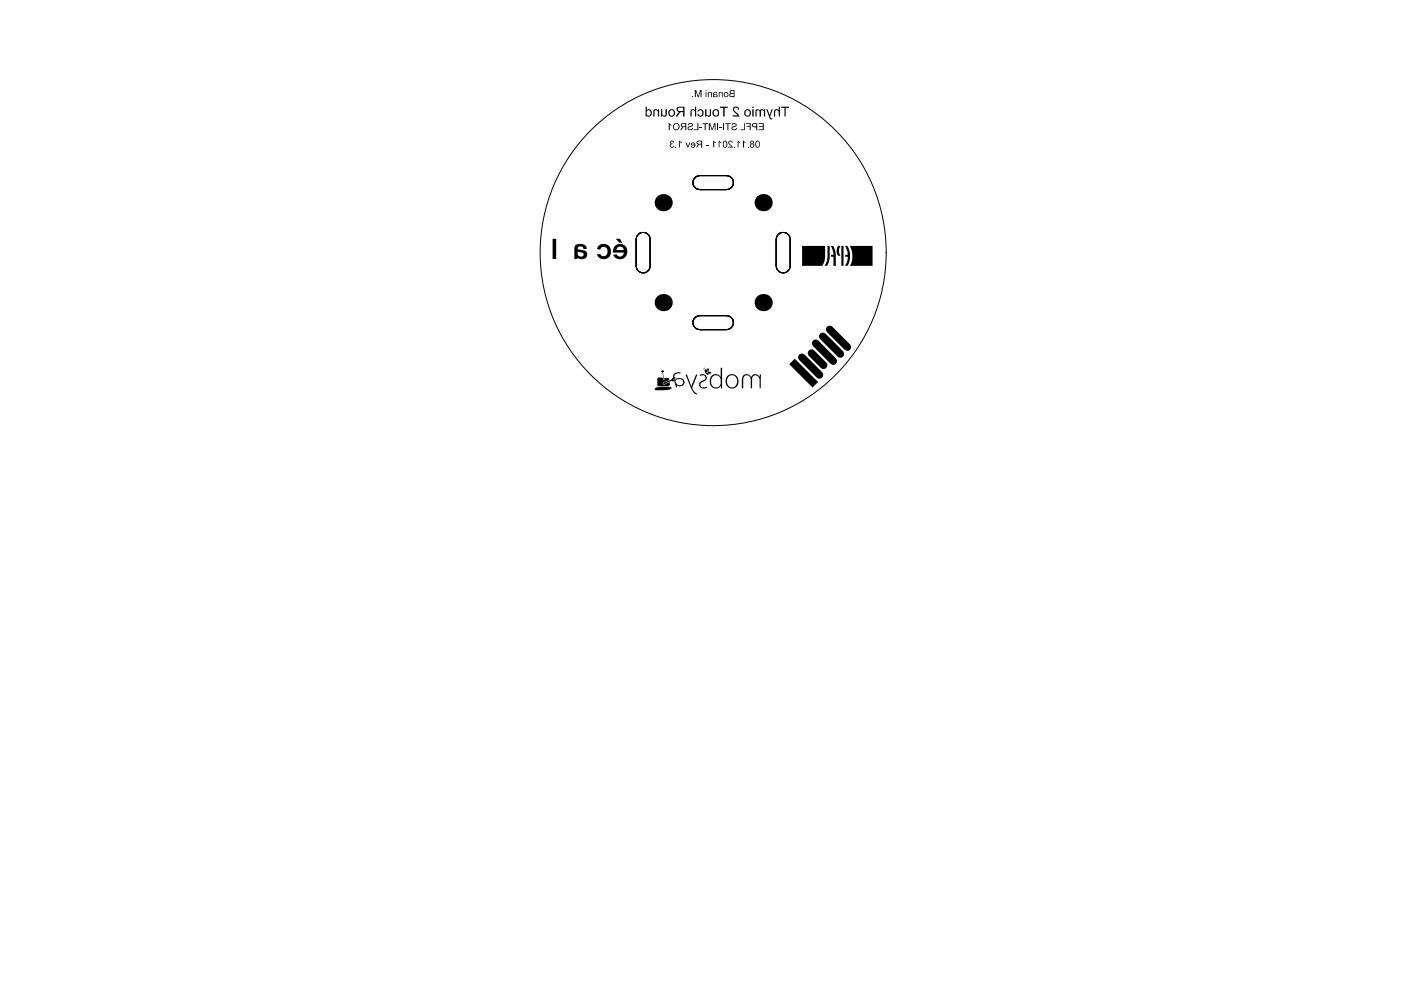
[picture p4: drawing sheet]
<svg xmlns="http://www.w3.org/2000/svg" width="289mm" height="203mm" viewBox="0 0 289 203" stroke-linecap="round" stroke-linejoin="round" font-family="sans-serif">
<g fill="none" stroke="#000" stroke-width=".21">
<path d="M143.5 36.5l.8-.3h5.5a1.45 1.45 0 0 1 1.4 1.5 1.45 1.45 0 0 1-1.4 1.4h-5.5a1.44 1.44 0 0 1-1.3-1 1.44 1.44 0 0 1 .5-1.6zM131.7 48.3a1.42 1.42 0 0 1 1.5-.3 1.42 1.42 0 0 1 .9 1.4v5.4a1.45 1.45 0 0 1-1.5 1.5 1.45 1.45 0 0 1-1.4-1.5v-5.4l.1-.6zM160.6 48.3a1.43 1.43 0 0 1 1.5-.2 1.43 1.43 0 0 1 .9 1.3v5.4a1.45 1.45 0 0 1-1.5 1.5 1.45 1.45 0 0 1-1.4-1.5v-5.4l.1-.6zM143.5 65.4l.8-.3h5.5a1.45 1.45 0 0 1 1.4 1.5 1.45 1.45 0 0 1-1.4 1.4h-5.5a1.44 1.44 0 0 1-1.3-1 1.44 1.44 0 0 1 .5-1.6z"/>
<circle cx="147.1" cy="52.1" r="35.7"/>
</g>
<g fill="#000">
<path d="M134.8 22.7l.6-.2 .3 .3v-.3h.2v1.5h-.2v-.8a.35 .35 0 0 0-.3-.5 .35 .35 0 0 0-.4 .4v.9h-.3zM136.3 22.5h.3v.8a.36 .36 0 0 0 .3 .5 .36 .36 0 0 0 .4-.4v-.9h.2v1.4l-.6 .2-.4-.3v.2h-.2zM137.9 25.4l.5 .4v.2l-.3-.3v1.2h-.2zM138.4 29.1a.46 .46 0 0 1 .6 .3h-.2a.26 .26 0 0 0-.2-.3 .26 .26 0 0 0-.3 .3 .26 .26 0 0 0 .4 .2v.2a.28 .28 0 0 0-.4 .2 .28 .28 0 0 0 .2 .3 .28 .28 0 0 0 .3-.2l.3 .1-.4 .3-.5-.3a.34 .34 0 0 1 .2-.5l-.1-.1a.31 .31 0 0 1-.1-.3 .31 .31 0 0 1 .2-.2zM139.3 30.3h.2v.1h-.2zM140.1 29l.5 .4v.1l-.4-.2v1.1h-.1zM141.4 29.4h.2l.3 .8 .2-.8h.3l-.5 1h-.1zM142 25.5l.5-.1a.39 .39 0 0 1 .4 .4 .39 .39 0 0 1-.5 .4h-.1a.26 .26 0 0 0-.3 .4 .26 .26 0 0 0 .5 .1l.2-.1 .1-.2h.1v.2l-.3 .3h-.5l-.2-.2a.53 .53 0 0 1 .1-.6 .53 .53 0 0 1 .6-.1 .27 .27 0 0 0-.1-.5 .27 .27 0 0 0-.4 .2l-.3 .1zM142.8 19.8h.2v.2h-.2zM142.6 22.6l.5-.1 .2 .2v-.7h.3v2h-.3v-1a.35 .35 0 0 0-.4-.3 .35 .35 0 0 0-.3 .4v.9h-.2v-1.1zM143.8 25.4h.2v1.5h-.9v-.2h.7zM144 22.7l.6-.2 .4 .4v.9l-.6 .3a.63 .63 0 0 1-.6-.6l.3 .1a.44 .44 0 0 0 .6 .2 .44 .44 0 0 0 .1-.7 .39 .39 0 0 0-.3-.4 .39 .39 0 0 0-.4 .3h-.3z"/>
<path d="M143.3 18.6h.3l.4 1.2 .4-1.2h.3v1.4h-.2v-1.2l-.4 1.2h-.2l-.4-1.2v1.2h-.2zM144.2 26.2h.6v.2h-.6zM144.9 25.4h1.1v.2h-.5v1.3h-.2v-1.3h-.4zM145.4 22.5h.3v1.1l.2 .2a.33 .33 0 0 0 .4 0 .33 .33 0 0 0 .1-.4v-.9h.2l-.1 1.4-.5 .2-.3-.3v.2h-.3zM145.6 29.9h.5v.1h-.5zM146 19.1l.3-.2 .4 .3 .1-.2v1h-.2v-.5a.26 .26 0 0 0-.2-.4 .26 .26 0 0 0-.3 .3v.6h-.1zM147.1 29l.5 .4v.1l-.3-.2v1.1h-.2zM146.2 25.4h.3l.4 1.2 .4-1.2h.3v1.5h-.2v-1.3l-.4 1.3h-.2l-.4-1.3v1.3h-.2zM147.9 25.4h.2v1.5h-.2zM148.2 29l.5 .4v.1l-.3-.2v1.1h-.2zM148.3 26.2h.6v.2h-.6zM148.3 19.1l.3-.2 .3 .3v-.2h.1v1h-.1v-.5a.26 .26 0 0 0-.2-.4 .26 .26 0 0 0-.3 .3v.6h-.2z"/>
<path d="M149.1 25.4h.2v1.5h-.2zM148.5 22h1.6v.2h-.7v1.8h-.2v-1.8h-.7zM150.3 29.1h.6l.2 .3-.2 .1a.29 .29 0 0 0-.2-.3 .29 .29 0 0 0-.4 .2 .29 .29 0 0 0 .2 .3l.7 .7h-1v-.1h.7l-.7-.8zM149.6 25.4h1.1v.2h-.5v1.3h-.2v-1.3h-.4zM151.4 22.1l.3-.1h.4l.3 .6h-.2l-.1-.3-.3-.1a.44 .44 0 0 0-.4 .4 .44 .44 0 0 0 .3 .5l.7 .6 .1 .3h-1.4v-.2h1l-.9-1.1-.1-.2zM151.4 30.3h.2v.1h-.2zM151.1 25.5l.4-.1a.39 .39 0 0 1 .4 .4 .39 .39 0 0 1-.4 .4h-.2a.26 .26 0 0 0-.2 .4 .26 .26 0 0 0 .4 .1l.3-.1v-.2h.2l-.1 .2-.3 .3h-.4l-.3-.2a.53 .53 0 0 1 .1-.6 .53 .53 0 0 1 .6-.1 .27 .27 0 0 0-.1-.5 .27 .27 0 0 0-.3 .2l-.3 .1zM152.1 29l.6 .4-.1 .1-.3-.2v1.1h-.2zM153.2 29l.6 .4v.1l-.4-.2v1.1h-.2zM153.4 25.4h.2v1.5h-.9v-.2h.7zM154.2 30.3h.2v.1h-.2zM153.8 25.4h1v1.5h-.2v-.7h-.6v-.2h.6v-.4h-.8z"/>
<path d="M156.4 25.4h1.1v1.5h-1.1v-.2h.9v-.5h-.8v-.2h.8v-.4h-.9zM155.9 22.7l.2-.2 .4 .1a.21 .21 0 0 0 .3 .1 .21 .21 0 0 0 .1-.2h.4l.3 .3v-.3h.2v1.5h-.3v-1.1a.29 .29 0 0 0-.3-.2 .29 .29 0 0 0-.3 .4v.9h-.3v-.8a.32 .32 0 0 0-.2-.5 .32 .32 0 0 0-.4 .4v.9h-.2zM158 22.5h.3l.4 1.3 .4-1.3h.3l-.6 1.5a.34 .34 0 0 0 .5 .4l-.1 .3-.4-.2zM159.7 22.7l.6-.2 .3 .2v-.7h.2v2h-.2v-.8a.38 .38 0 0 0-.3-.5 .38 .38 0 0 0-.4 .4v.9h-.3zM161.1 22h1.6v.2h-.7v1.8h-.2v-1.8h-.7zM114 49.3h.7v4.1h-.7zM123.5 50.6l.5-.2 .8-.1 .5 .2 .4 .4 .3 1.1-.1 .6-.4 .5-.6 .4h-.8l-.8-.5-.2-.6h.7l.3 .4h.6l.3-.1 .2-.4 .1-.7-.4-.6-.6-.1-.4 .4a.24 .24 0 0 1-.2 .2 .24 .24 0 0 1-.3-.1l-.3-.1zM127 49.3h.9l.4 .8h-.6zM135.7 77.9h1v.1a.22 .22 0 0 0 0 .3 .22 .22 0 0 0 .3 .1v-.3a.37 .37 0 0 1 .6-.1h.1a.27 .27 0 0 1 .3 .3 .27 .27 0 0 1-.3 .2l-.9 .4a.28 .28 0 0 0 0 .4 .28 .28 0 0 0 .4 0l.9-.5 .1 .6-.4 .3-2.2-.1v-1.4zM135.1 80l.9-.2 2.2 .1a.23 .23 0 0 1 .3 .2 .23 .23 0 0 1-.3 .2l-.7 .2h-2.3l-.2-.2zM136.4 76.5l.4-.1a.18 .18 0 0 1 .1 .2 .18 .18 0 0 1-.2 .2l.2 1.6-.1-.1-.1-1.5h-.3zM136.9 79a.17 .17 0 0 0-.1 .2 .17 .17 0 0 0 .3 0l1.3-.6 .7 .1 .4-.3-.1-.1-.5 .1-.1-.2 .1 .2 1.1-.2 .6 .1 .2 .3 .1 .5-.4 .4-.8-.2-.4-.6h-.2l.3 1.2a.22 .22 0 0 0 .2-.1 .22 .22 0 0 0-.1-.3l.5 .2h.6l.4-.2 .2-.4-.1-.5-.3-.5-.9-.1-.8 .2v-.2l.2-.1-.2-.1 .1-.5 .3-.2h.8v-.3h-.5l-.6 .2-.3 .3-.1 .6-.4 .5z"/>
<path d="M141.4 77.3h.3l.9 2.4 .9-2.4h.3l-1 2.6 .3 .9 .6 .4v.2l-.5-.2-.4-.6zM144.3 77.3l.7-.1 .7 .4 .1 .5-.1 .3-1.1 .6-.2 .5 .4 .4 1-.2 .1 .3-1.1 .1-.6-.4v-.6l.2-.3 .8-.4 .3-.3v-.4l-.3-.2-.4-.1-.4 .2zM145 76l.2 .4zM145.2 75.9h.2v.3zM145.4 76.2a.32 .32 0 0 1 .4 .3 .32 .32 0 0 1-.2 .3l.4 .2a.17 .17 0 0 1 .2 .2 .17 .17 0 0 1-.2 .1l-.6-.3-.1-.3zM145.7 76.1a.29 .29 0 0 1 .4-.1 .29 .29 0 0 1 .1 .4l-.2 .3h.3a.24 .24 0 0 1 .4 .2 .24 .24 0 0 1-.4 .2l-.5-.3 .1-.4zM153.4 77.3l.4-.1h.4l.3 .1 .4 .5 .5-.6 .8 .1 .4 .4 .1-.4h.2v2.8h-.3v-2.2l-.4-.4-.3-.1-.5 .1-.3 .4v2.2h-.3l-.1-2.2-.5-.5-.7 .2-.2 .6v1.9h-.3v-1.9l.1-.6z"/>
<path d="M145.5 18.6v.2h.2v-.2zM145.5 19v1h.2v-1z"/>
<path d="M147.2 19l-.1 .2-.1 .8 .2-.1 .2 .1a.34 .34 0 0 0 .6-.2 .34 .34 0 0 0-.5-.4 .21 .21 0 0 1-.1-.3 .21 .21 0 0 1 .3 .1l.3 .1-.3-.3zM147.2 19.5l.2 .1a.22 .22 0 0 1 .3 0 .22 .22 0 0 1 0 .3h-.3z"/>
<path d="M149.4 19.1l-.1 .7 .3 .2 .5-.1v-.7a.5 .5 0 0 0-.7-.1zM149.5 19.2a.35 .35 0 0 1 .6 .3 .35 .35 0 0 1-.6 .3z"/>
<path d="M133.1 22v2h.3v-.2v.1a.73 .73 0 0 0 1-.3 .73 .73 0 0 0-.2-.9l-.6-.2-.2 .2v-.7zM133.6 22.8a.52 .52 0 0 1 .6 .5 .52 .52 0 0 1-.7 .5l-.1-.6z"/>
<path d="M138.1 22.6l-.3 .4v.3a.74 .74 0 0 0 1.2 .6 .74 .74 0 0 0-.2-1.3zM138.3 22.8l.2-.1a.53 .53 0 0 1 .5 .7 .53 .53 0 0 1-.8 .4l-.1-.7z"/>
<path d="M138.7 26.1a.75 .75 0 0 0 1.5 0 .75 .75 0 0 0-1.5 0zM139.2 25.6h.5l.2 .2v.6l-.3 .3-.4-.1-.2-.3v-.4z"/>
<path d="M139.7 22.1a.57 .57 0 0 0-.1 .7 .57 .57 0 0 0 .5 .3l-.8 .9h.4l.7-.9h.5v.9h.3v-2zM139.9 22.3l1-.1v.7h-.8a.33 .33 0 0 1-.2-.6z"/>
<path d="M140.5 25.5l-.1 .5 .4 .2-.5 .7h.2l.5-.7h.3v.7h.2v-1.5zM140.6 25.6h.7v.4h-.4a.26 .26 0 0 1-.3-.1 .26 .26 0 0 1 0-.3z"/>
<path d="M142.6 29.5l-.1 .5h.7a.32 .32 0 0 1-.2 .3 .32 .32 0 0 1-.4-.2l-.1 .1a.51 .51 0 0 0 .7 .1 .51 .51 0 0 0 .1-.7 .51 .51 0 0 0-.7-.1zM142.8 29.6l.2-.1 .2 .3h-.6z"/>
<path d="M143.8 29.1l-.1 .2a.33 .33 0 0 0 .3 .5l-.5 .6h.2l.5-.6h.4v.6h.2v-1.4zM143.9 29.3l.7-.1v.5l-.7-.1z"/>
<path d="M147.1 22.7l-.2 .6a.73 .73 0 0 0 1 .7 .73 .73 0 0 0 .3-1.2l-.4-.3zM147.4 22.8a.52 .52 0 0 1 .7 .5 .52 .52 0 0 1-.7 .5l-.2-.3v-.4z"/>
<path d="M149.3 29.1l-.2 .3v.7a.47 .47 0 0 0 .6 .3 .47 .47 0 0 0 .3-.6v-.4a.47 .47 0 0 0-.7-.3zM149.4 29.2a.69 .69 0 0 1 .3 1.1h-.1a.63 .63 0 0 1-.2-1z"/>
<path d="M150.7 18.6l-.1 .1a.31 .31 0 0 0-.1 .3 .31 .31 0 0 0 .2 .3l-.3 .2 .2 .5h.9v-1.4zM150.7 18.8l.6-.1v.5h-.3a.24 .24 0 0 1-.3-.1 .24 .24 0 0 1 0-.3zM150.7 19.4h.6v.4h-.4a.26 .26 0 0 1-.3-.1 .26 .26 0 0 1 .1-.3z"/>
<path d="M153.6 22.7l-.1 .6a.74 .74 0 0 0 1.1 .7 .74 .74 0 0 0 0-1.3l-.6-.2zM153.8 22.9l.5-.2 .3 .4a.47 .47 0 0 1-.2 .7 .47 .47 0 0 1-.6-.2z"/>
<path d="M154.8 29.1l-.1 .4 .2 .2-.2 .2v.3l.2 .2h.4l.3-.2-.1-.4-.2-.1 .2-.2v-.2l-.3-.3zM154.9 29.4a.23 .23 0 0 1 .4 0 .23 .23 0 0 1-.4 0zM154.8 30a.3 .3 0 0 1 .6 0 .3 .3 0 0 1-.6 0z"/>
<path d="M155.1 22v.3h.3v-.3zM155.1 22.5v1.5h.3v-1.5z"/>
<path d="M155.2 25.5l-.1 .3a.43 .43 0 0 0 .4 .5h.5v.6h.2v-1.5zM155.4 25.6h.6v.5h-.4a.27 .27 0 0 1-.3-.2 .27 .27 0 0 1 .1-.3z"/>
<path d="M156 29.1l-.2 .3v.5a.5 .5 0 0 0 .6 .6 .5 .5 0 0 0 .3-.8l-.2-.6zM156.1 29.2a.57 .57 0 0 1 .5 .4 .57 .57 0 0 1-.1 .6h-.1a.28 .28 0 0 1-.4 .1 .28 .28 0 0 1 0-.4z"/>
<path d="M118.8 50.5l-.4 .6v2.3h.7v-.3l.6 .4 1-.2 .4-.6-.1-.7-.5-.3-1.3-.2-.1-.4 .4-.2h.4l.3 .1 .1 .4h.5l.2-.1-.1-.5-.8-.5h-.9zM119.1 52l1.1 .2 .1 .5-.3 .2-.7-.1-.2-.3z"/>
<path d="M126.9 50.6l-.4 .7-.1 .8 2.3 .1-.3 .5-.3 .2h-.5l-.4-.4-.7 .1 .1 .3 .8 .6h.8l.6-.3 .4-.4 .2-.6v-.6l-.3-.7-.4-.4-.6-.2-.7 .1zM127.3 51.1l.3-.2h.5l.4 .3 .1 .4h-1.5z"/>
<path d="M174.3 50.7l.5 1.5v.4h-.5v.4h.6l-.2 1-.4 .8h.5l.4-1 .1-1.4-.5-1.7zM172.8 50.8l-.3 .7 .1 .7 .3 .6h.4l-.3-.7v-.6l.3-.8zM173.5 50.7v4.1h.5v-4.1zM165.4 50.7v4.1h4.2l.5-1.3 .1-2.8zM170.7 50.7l-.1 3-.6 1.1h.6l.5-1.3v-2.8zM171.4 50.7l.5 1.6v.3h-.5v.4h.5v1.8h.5l-.2-3.1-.4-1zM175.3 50.7l.5 1.8-.1 1.4-.4 .9h4.6v-4.1z"/>
<path d="M146.8 77.5l-.3 .4-.2 .7 .1 .7 .3 .4 .5 .4h.7l.5-.2 .3-.3v.5h.2v-4.2h-.3v1.9l-.3-.5-.5-.1h-.6zM147.1 77.5h.9l.6 .6v1.1l-.5 .7h-.9l-.5-.6v-1.1z"/>
<path d="M150.1 77.5l-.5 .8 .2 1.2 .7 .6 1.1-.1 .5-.4 .2-.6v-.6l-.3-.7-.4-.4-.4-.1h-.6zM150.3 77.6l.4-.2 .7 .1 .5 .6v1.2l-.3 .4-.3 .2h-.6l-.6-.4-.2-1.2z"/>
<circle cx="136.8" cy="41.8" r="1.77"/>
<circle cx="157.4" cy="41.8" r="1.77"/>
<circle cx="136.8" cy="62.4" r="1.77"/>
<circle cx="157.4" cy="62.4" r="1.77"/>
</g>
<path d="M163.9 74l4.8 4.8-1.1 1.1-4.8-4.8z" fill-rule="evenodd" fill="#000"/>
<path d="M165.4 73.7l3.6 3.6M167.4 72.9l2.4 2.4M168.2 70.8l3.6 3.7M169.7 69.4l3.6 3.6M171.1 68l3.6 3.6" fill="none" stroke="#000" stroke-width="1.6"/>
</svg>
